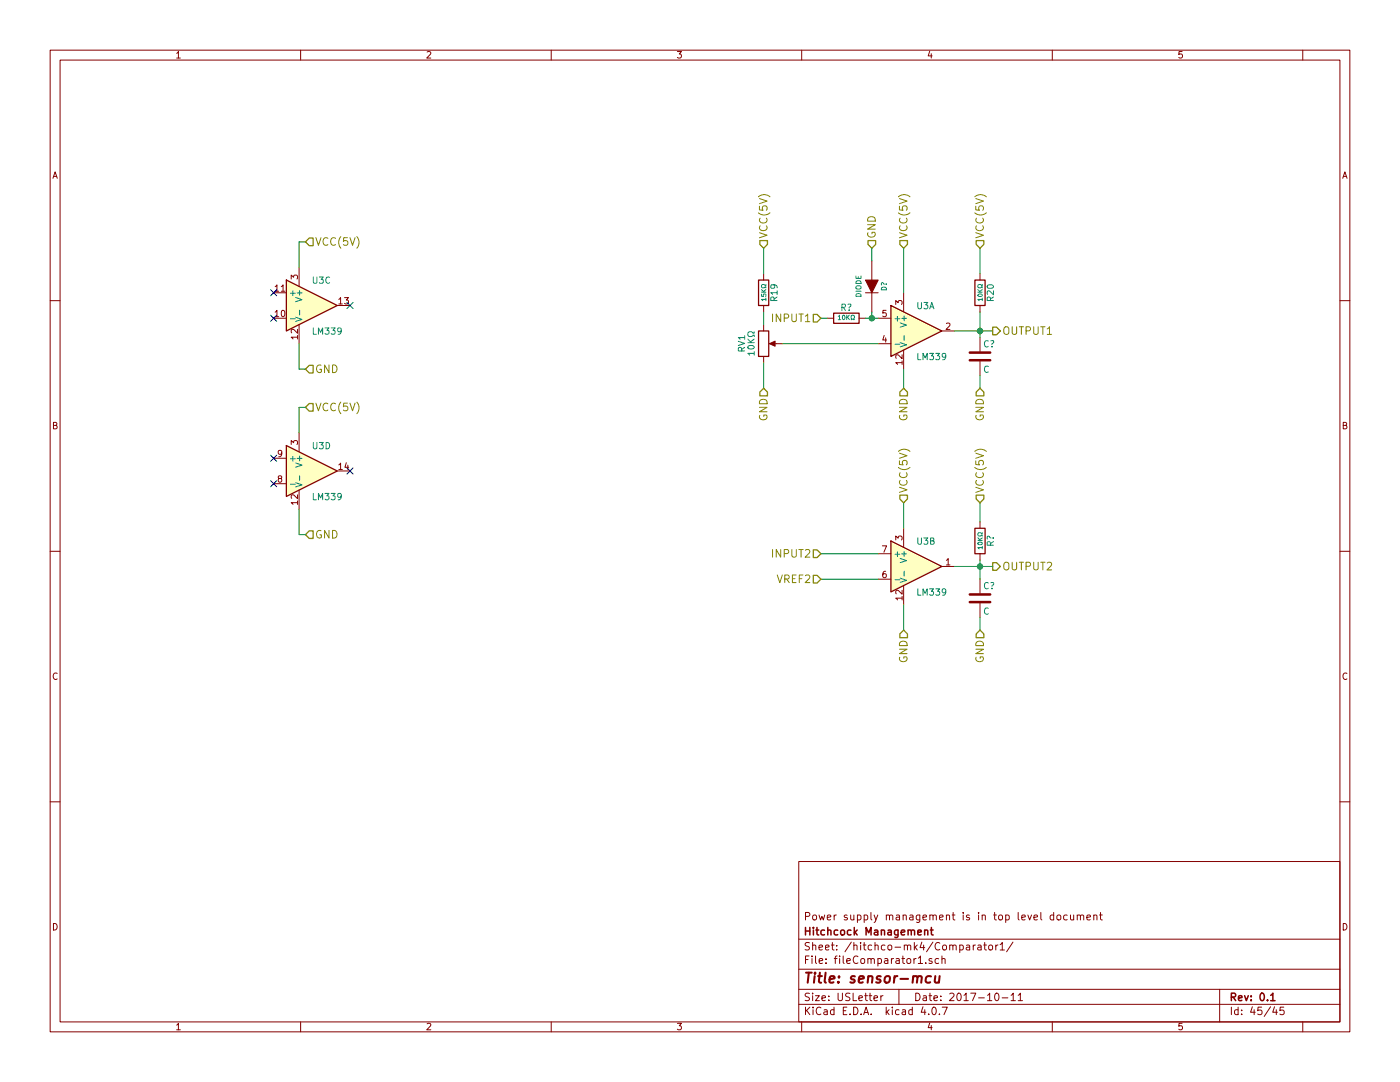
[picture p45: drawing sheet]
EESchema Schematic File Version 2
LIBS:hitchco-mk4-rescue
LIBS:power
LIBS:device
LIBS:switches
LIBS:relays
LIBS:motors
LIBS:transistors
LIBS:conn
LIBS:linear
LIBS:regul
LIBS:74xx
LIBS:cmos4000
LIBS:adc-dac
LIBS:memory
LIBS:xilinx
LIBS:microcontrollers
LIBS:dsp
LIBS:microchip
LIBS:analog_switches
LIBS:motorola
LIBS:texas
LIBS:intel
LIBS:audio
LIBS:interface
LIBS:digital-audio
LIBS:philips
LIBS:display
LIBS:cypress
LIBS:siliconi
LIBS:opto
LIBS:atmel
LIBS:contrib
LIBS:valves
LIBS:freetronics_schematic
LIBS:cd4013b
LIBS:hitchco-mk4-cache
EELAYER 25 0
EELAYER END
$Descr USLetter 11000 8500
encoding utf-8
Sheet 47 45
Title "sensor-mcu"
Date "2017-10-11"
Rev "0.1"
Comp "Hitchcock Management"
Comment1 "Power supply management is in top level document"
Comment2 ""
Comment3 ""
Comment4 ""
$EndDescr
$Comp
L LM339 U3
U 1 1
P 7200 2600
F 0 "U3" H 7200 2800 50  0000 L CNN
F 1 "LM339" H 7200 2400 50  0000 L CNN
F 2 "Housings_DIP:DIP-16_W7.62mm" H 7150 2700 50  0001 C CNN
F 3 "http://www.ti.com/lit/ds/symlink/lm139a.pdf" H 7250 2800 50  0001 C CNN
	1    7200 2600
	1    0    0    -1  
$EndComp
$Comp
L R R20
U 1 1
P 7700 2300
F 0 "R20" V 7780 2300 50  0000 C CNN
F 1 "10KΩ" V 7700 2300 35  0000 C CNN
F 2 "Resistors_THT:R_Axial_DIN0207_L6.3mm_D2.5mm_P10.16mm_Horizontal" V 7630 2300 50  0001 C CNN
F 3 "" H 7700 2300 50  0001 C CNN
	1    7700 2300
	1    0    0    -1  
$EndComp
Text HLabel 7800 2600 2    60   Output ~ 0
OUTPUT1
$Comp
L R R19
U 1 1
P 6000 2300
F 0 "R19" V 6080 2300 50  0000 C CNN
F 1 "15KΩ" V 6000 2300 35  0000 C CNN
F 2 "Resistors_THT:R_Axial_DIN0207_L6.3mm_D2.5mm_P10.16mm_Horizontal" V 5930 2300 50  0001 C CNN
F 3 "" H 6000 2300 50  0001 C CNN
	1    6000 2300
	1    0    0    -1  
$EndComp
Text HLabel 6450 2500 0    60   Input ~ 0
INPUT1
Text HLabel 6000 1950 1    60   Input ~ 0
VCC(5V)
Text HLabel 7100 1950 1    60   Input ~ 0
VCC(5V)
Text HLabel 7700 1950 1    60   Input ~ 0
VCC(5V)
Text HLabel 6000 3050 3    60   Input ~ 0
GND
Text HLabel 7100 3050 3    60   Input ~ 0
GND
$Comp
L LM339 U3
U 2 1
P 7200 4450
F 0 "U3" H 7200 4650 50  0000 L CNN
F 1 "LM339" H 7200 4250 50  0000 L CNN
F 2 "Housings_DIP:DIP-16_W7.62mm" H 7150 4550 50  0001 C CNN
F 3 "" H 7250 4650 50  0001 C CNN
	2    7200 4450
	1    0    0    -1  
$EndComp
$Comp
L LM339 U3
U 3 1
P 2450 2400
F 0 "U3" H 2450 2600 50  0000 L CNN
F 1 "LM339" H 2450 2200 50  0000 L CNN
F 2 "Housings_DIP:DIP-16_W7.62mm" H 2400 2500 50  0001 C CNN
F 3 "" H 2500 2600 50  0001 C CNN
	3    2450 2400
	1    0    0    -1  
$EndComp
$Comp
L POT RV1
U 1 1
P 6000 2700
F 0 "RV1" V 5825 2700 50  0000 C CNN
F 1 "10KΩ" V 5900 2700 50  0000 C CNN
F 2 "Potentiometers:Potentiometer_Trimmer_Bourns_PV36W" H 6000 2700 50  0001 C CNN
F 3 "http://www.bourns.com/docs/Product-Datasheets/pv36.pdf" H 6000 2700 50  0001 C CNN
	1    6000 2700
	1    0    0    -1  
$EndComp
NoConn ~ 2750 2400
NoConn ~ 2150 2300
NoConn ~ 2150 2500
Text HLabel 7100 3950 1    60   Input ~ 0
VCC(5V)
Text HLabel 2400 1900 2    60   Input ~ 0
VCC(5V)
Text HLabel 2400 3200 2    60   Input ~ 0
VCC(5V)
Text HLabel 7100 4950 3    60   Input ~ 0
GND
Text HLabel 2400 2900 2    60   Input ~ 0
GND
Text HLabel 2400 4200 2    60   Input ~ 0
GND
$Comp
L LM339 U3
U 4 1
P 2450 3700
F 0 "U3" H 2450 3900 50  0000 L CNN
F 1 "LM339" H 2450 3500 50  0000 L CNN
F 2 "Housings_DIP:DIP-16_W7.62mm" H 2400 3800 50  0001 C CNN
F 3 "" H 2500 3900 50  0001 C CNN
	4    2450 3700
	1    0    0    -1  
$EndComp
$Comp
L DIODE D?
U 1 1
P 6850 2250
F 0 "D?" H 6850 2350 40  0000 C CNN
F 1 "DIODE" H 6850 2150 40  0000 C CNN
F 2 "" H 6850 2250 60  0000 C CNN
F 3 "" H 6850 2250 60  0000 C CNN
	1    6850 2250
	0    1    1    0   
$EndComp
Text HLabel 6850 1950 1    60   Input ~ 0
GND
$Comp
L R R?
U 1 1
P 6650 2500
F 0 "R?" V 6730 2500 50  0000 C CNN
F 1 "10KΩ" V 6650 2500 35  0000 C CNN
F 2 "Resistors_THT:R_Axial_DIN0207_L6.3mm_D2.5mm_P10.16mm_Horizontal" V 6580 2500 50  0001 C CNN
F 3 "" H 6650 2500 50  0001 C CNN
	1    6650 2500
	0    -1   -1   0   
$EndComp
Text HLabel 6450 4350 0    60   Input ~ 0
INPUT2
Text HLabel 7800 4450 2    60   Output ~ 0
OUTPUT2
$Comp
L C C?
U 1 1
P 7700 4700
F 0 "C?" H 7725 4800 50  0000 L CNN
F 1 "C" H 7725 4600 50  0000 L CNN
F 2 "" H 7738 4550 50  0001 C CNN
F 3 "" H 7700 4700 50  0001 C CNN
	1    7700 4700
	1    0    0    -1  
$EndComp
Text HLabel 7700 4950 3    60   Input ~ 0
GND
Wire Wire Line
	7500 2600 7800 2600
Wire Wire Line
	7100 3050 7100 2900
Wire Wire Line
	7700 1950 7700 2150
Wire Wire Line
	6150 2700 6900 2700
Wire Wire Line
	6000 3050 6000 2850
Wire Wire Line
	6000 2450 6000 2550
Wire Wire Line
	6000 1950 6000 2150
Wire Wire Line
	6900 2500 6800 2500
Wire Wire Line
	7100 1950 7100 2300
Wire Wire Line
	2350 2100 2350 1900
Wire Wire Line
	2350 1900 2400 1900
Wire Wire Line
	2350 3400 2350 3200
Wire Wire Line
	2350 3200 2400 3200
Wire Wire Line
	7100 4750 7100 4950
Wire Wire Line
	2350 2700 2350 2900
Wire Wire Line
	2350 2900 2400 2900
Wire Wire Line
	2350 4000 2350 4200
Wire Wire Line
	2350 4200 2400 4200
Wire Wire Line
	6850 2450 6850 2500
Connection ~ 6850 2500
Wire Wire Line
	6850 2050 6850 1950
Wire Wire Line
	6450 2500 6500 2500
Wire Wire Line
	7500 4450 7800 4450
Connection ~ 7700 4450
Wire Wire Line
	7700 4850 7700 4950
$Comp
L C C?
U 1 1
P 7700 2800
F 0 "C?" H 7725 2900 50  0000 L CNN
F 1 "C" H 7725 2700 50  0000 L CNN
F 2 "" H 7738 2650 50  0001 C CNN
F 3 "" H 7700 2800 50  0001 C CNN
	1    7700 2800
	1    0    0    -1  
$EndComp
Text HLabel 7700 3050 3    60   Input ~ 0
GND
Wire Wire Line
	7700 3050 7700 2950
Wire Wire Line
	7700 2450 7700 2650
Connection ~ 7700 2600
Wire Wire Line
	6450 4350 6900 4350
Wire Wire Line
	6900 4550 6450 4550
$Comp
L R R?
U 1 1
P 7700 4250
F 0 "R?" V 7780 4250 50  0000 C CNN
F 1 "10KΩ" V 7700 4250 35  0000 C CNN
F 2 "Resistors_THT:R_Axial_DIN0207_L6.3mm_D2.5mm_P10.16mm_Horizontal" V 7630 4250 50  0001 C CNN
F 3 "" H 7700 4250 50  0001 C CNN
	1    7700 4250
	1    0    0    -1  
$EndComp
Wire Wire Line
	7700 3950 7700 4100
Wire Wire Line
	7700 4400 7700 4550
NoConn ~ 2750 3700
NoConn ~ 2150 3800
NoConn ~ 2150 3600
Text HLabel 7700 3950 1    60   Input ~ 0
VCC(5V)
Wire Wire Line
	7100 3950 7100 4150
Text HLabel 6450 4550 0    60   Input ~ 0
VREF2
$EndSCHEMATC
